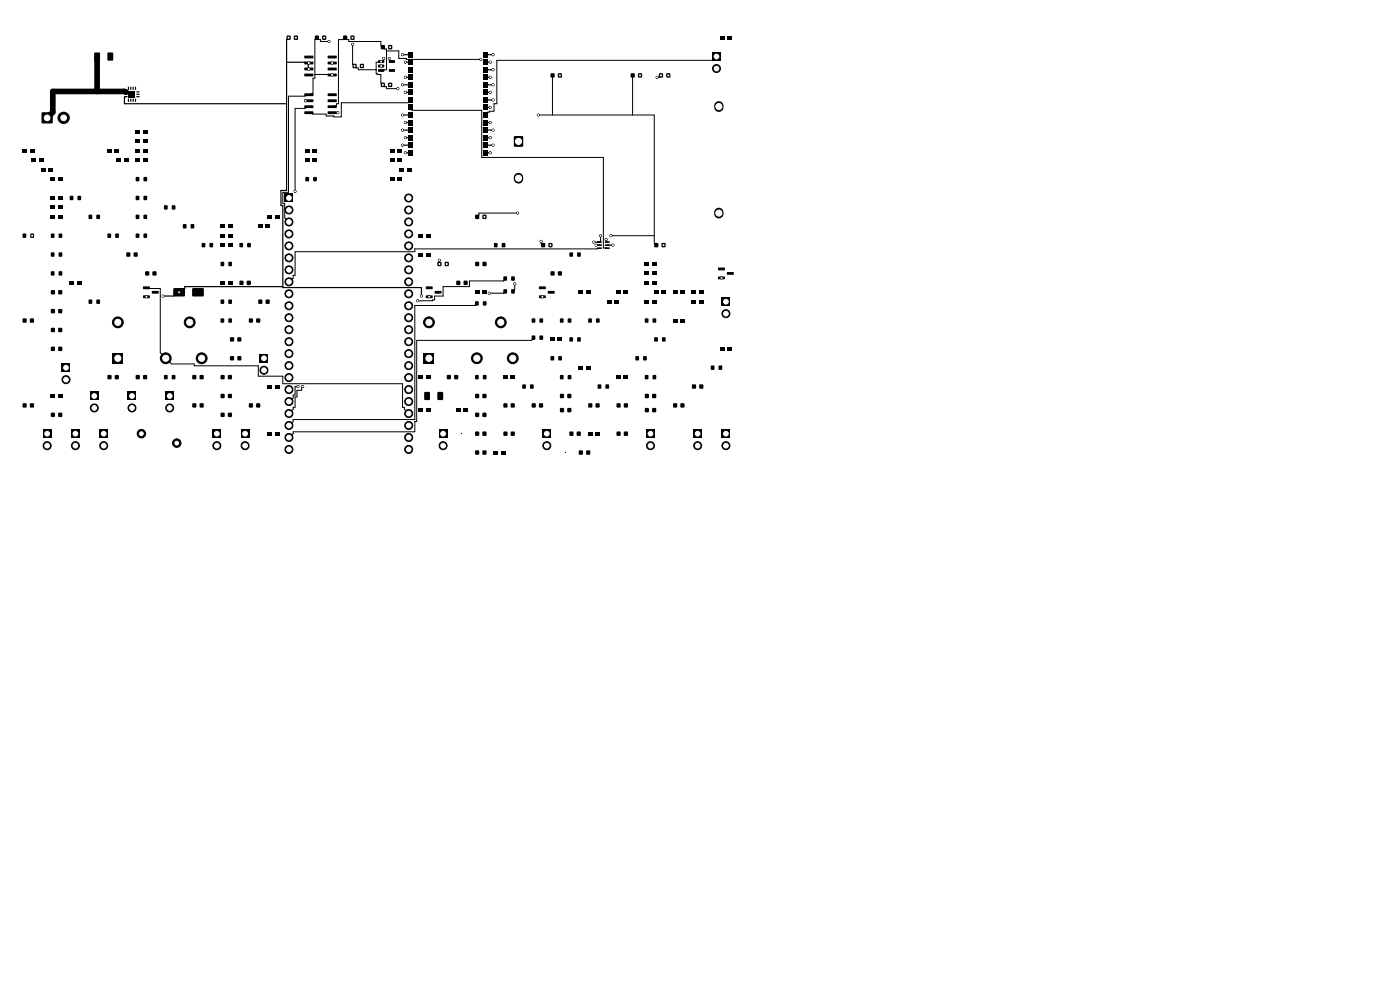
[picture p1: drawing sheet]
<svg xmlns="http://www.w3.org/2000/svg" width="297mm" height="210mm" viewBox="0 0 297 210" stroke-linecap="round" stroke-linejoin="round" font-family="sans-serif">
<g fill="#000">
<path d="M20 11.2l1-.1 .2 .2v1.3l-.1 .3h-.9l-.2-.2zM22.8 11.2l1-.1 .2 .2v1.3l-.1 .3h-.9l-.2-.2zM26.4 19.4h.6l.1 .2h-.7zM26.4 19.9h.6l.1 .2h-.7zM27.1 18.4h.3l-.1 .7-.2-.1zM27.6 18.4h.3l-.1 .7-.2-.1zM28.1 18.4h.3l-.1 .7-.2-.1zM28.6 18.4h.3l-.1 .7-.2-.1zM28.9 19.9h.7v.2h-.6zM28.9 19.4h.7v.2h-.6zM60.8 7.6h.8v.8h-.8zM62.4 7.6h.8v.8h-.8z"/>
<path d="M64.6 19.8h1.8l.1 .5-1.9 .1zM64.6 11.8h1.8l.1 .5-1.9 .1zM64.6 13.1h1.8l.1 .5-1.9 .1zM64.6 14.4l1.8-.1 .1 .5-1.9 .1zM64.6 15.6h1.8l.1 .5-1.9 .1zM66.8 7.6h.8v.8h-.8zM68.4 7.6h.8v.8h-.8zM69.5 19.8h1.9v.5l-1.8 .1zM69.5 15.6h1.9v.5l-1.8 .1zM69.5 14.4l1.9-.1v.5l-1.8 .1zM69.5 13.1h1.9v.5l-1.8 .1zM69.5 11.8h1.9v.5l-1.8 .1z"/>
<path d="M72.8 7.6h.8v.8h-.8zM74.4 7.6h.8v.8h-.8zM74.8 13.6h.8v.8h-.8zM76.4 13.6h.8v.8h-.8zM80.2 12.8h1.2l.1 .5h-1.2zM80.2 13.7h1.2l.1 .5-1.2 .1zM80.2 14.7h1.2l.1 .5h-1.2zM80.8 9.6h.8v.8h-.8zM80.8 17.6h.8v.8h-.8zM82.4 9.6h.8v.8h-.8zM82.4 17.6h.8v.8h-.8zM82.5 14.7h1.2l.1 .5h-1.2z"/>
<path d="M82.5 12.8h1.2l.1 .5h-1.2zM86.6 11h.8v1.2h-.8zM86.6 12.6h.8v1.2h-.8zM86.6 14.2h.8v1.2h-.8zM86.6 15.8h.8v1.2h-.8zM86.6 17.4h.8v1.2h-.8zM102.5 11h1v1.2h-1zM102.5 12.6h1v1.2h-1zM102.5 14.2h1v1.2h-1zM102.5 15.8h1v1.2h-1zM102.5 17.4h1v1.2h-1zM116.8 15.6h.8v.8h-.8z"/>
<path d="M118.4 15.6h.8v.8h-.8zM133.8 15.6h.8v.8h-.8zM135.4 15.6h.8v.8h-.8zM139.8 15.6h.8v.8h-.8zM141.4 15.6h.8v.8h-.8zM151.1 11.2h1.7v1.7h-1.7zM152.8 7.6h.8v.8h-.8zM154.3 7.6h.9v.8h-.9zM4.7 31.6h.9v.8h-.9zM6.3 31.6h1v.8h-1zM6.7 33.6h.9v.8h-.9zM8.3 33.6h.9v.8h-.9z"/>
<path d="M8.7 35.6h.9v.8h-.9zM8.9 23.9h2.2v2.2h-2.2zM10.4 35.6h.8v.8h-.8zM10.8 37.6h.9v.8h-.9zM12.3 37.6h1v.8h-1zM22.8 31.6h.8v.8h-.8zM24.3 31.6h1v.8h-1zM24.8 33.6h.8v.8h-.8zM26.3 33.6h1v.8h-1zM26.4 20.4h.6l.1 .2h-.7zM27.1 20.9l.3 .1-.1 .6h-.2zM27.3 19.3h1.4v1.4h-1.4z"/>
<path d="M27.6 20.9l.3 .1-.1 .6h-.2zM28.1 20.9l.3 .1-.1 .6h-.2zM28.6 20.9l.3 .1-.1 .6h-.2zM28.7 33.6h.9v.8h-.9zM28.7 27.6h.9v.8h-.9zM28.7 31.6h.9v.8h-.9zM28.7 29.6h.9v.8h-.9zM28.8 37.6h.7v.8h-.7zM28.9 20.4h.7v.2h-.6zM30.4 33.6h.8v.8h-.8zM30.4 27.6h.8v.8h-.8zM30.4 31.6h.8v.8h-.8z"/>
<path d="M30.4 29.6h.8v.8h-.8zM30.5 37.6h.7v.8h-.7zM64.6 21.1h1.8l.1 .5-1.9 .1zM64.6 22.4l1.8-.1 .1 .5-1.9 .1zM64.6 23.6h1.8l.1 .5-1.9 .1zM64.8 33.6h.8v.8h-.8zM64.8 31.6h.8v.8h-.8zM64.8 37.6h.7v.8h-.7zM66.3 33.6h1v.8h-1zM66.3 31.6h1v.8h-1zM66.5 37.6h.7v.8h-.7zM69.5 23.6h1.9v.5l-1.8 .1z"/>
<path d="M69.5 22.4l1.9-.1v.5l-1.8 .1zM69.5 21.1h1.9v.5l-1.8 .1zM82.7 37.6h.9v.8h-.9zM82.7 33.6h.9v.8h-.9zM82.7 31.6h.9v.8h-.9zM84.3 37.6h.9v.8h-.9zM84.3 33.6h.9v.8h-.9zM84.3 31.6h.9v.8h-.9zM84.7 35.6h.9v.8h-.9zM86.3 35.6h1v.8h-1zM86.6 19h.8v1.2h-.8zM86.6 20.6h.8v1.2h-.8z"/>
<path d="M86.6 22.2h.8v1.2h-.8zM86.6 23.8h.8v1.2h-.8zM86.6 25.4h.8v1.2h-.8zM86.6 27h.8v1.2h-.8zM86.6 28.6h.8v1.2h-.8zM86.6 30.2h.8v1.2h-.8zM86.6 31.8h.8v1.2h-.8zM102.5 19h1v1.2h-1zM102.5 20.6h1v1.2h-1zM102.5 22.2h1v1.2h-1zM102.5 23.8h1v1.2h-1zM102.5 25.4h1v1.2h-1z"/>
<path d="M102.5 27h1v1.2h-1zM102.5 28.6h1v1.2h-1zM102.5 30.2h1v1.2h-1zM102.5 31.8h1v1.2h-1zM109.1 28.9h1.8v2.2h-1.8zM4.8 49.6h.7v.8h-.7zM6.5 49.6h.7v.8h-.7zM10.8 45.6h.9v.8h-.9zM10.8 41.6h.9v.8h-.9zM10.8 43.6h.9v.8h-.9zM10.8 57.6h.7v.8h-.7zM10.8 49.6h.7v.8h-.7z"/>
<path d="M10.8 53.6h.7v.8h-.7zM12.3 45.6h1v.8h-1zM12.3 41.6h1v.8h-1zM12.3 43.6h1v.8h-1zM12.5 57.6h.7v.8h-.7zM12.5 49.6h.7v.8h-.7zM12.5 53.6h.7v.8h-.7zM14.8 41.6h.7v.8h-.7zM16.5 41.6h.7v.8h-.7zM18.8 45.6h.7v.8h-.7zM20.5 45.6h.7v.8h-.7zM22.8 49.6h.7v.8h-.7z"/>
<path d="M24.5 49.6h.7v.8h-.7zM26.8 53.6h.8v.8h-.8zM28.4 53.6h.8v.8h-.8zM28.8 45.6h.7v.8h-.7zM28.8 41.6h.7v.8h-.7zM28.8 49.6h.7v.8h-.7zM30.5 45.6h.7v.8h-.7zM30.5 41.6h.7v.8h-.7zM30.5 49.6h.7v.8h-.7zM30.8 57.6h.8v.8h-.8zM32.4 57.6h.8v.8h-.8zM34.8 43.6h.7v.8h-.7z"/>
<path d="M36.5 43.6h.7v.8h-.7zM38.8 47.6h.7v.8h-.7zM40.5 47.6h.7v.8h-.7zM42.8 51.6h.7v.8h-.7zM44.5 51.6h.7v.8h-.7zM46.7 51.6h.9v.8h-.9zM46.7 49.6h.9v.8h-.9zM46.7 47.6h.9v.8h-.9zM46.8 55.6h.7v.8h-.7zM48.4 51.6h.8v.8h-.8zM48.4 49.6h.8v.8h-.8zM48.4 47.6h.8v.8h-.8z"/>
<path d="M48.5 55.6h.7v.8h-.7zM50.8 51.6h.7v.8h-.7zM50.8 59.6h.8v.8h-.8zM52.4 59.6h.8v.8h-.8zM52.5 51.6h.7v.8h-.7zM54.7 47.6h1v.8h-1zM56.3 47.6h.9v.8h-.9zM56.7 45.6h.9v.8h-.9zM58.4 45.6h.8v.8h-.8zM60.4 41.2h1.7v1.7h-1.7zM88.7 53.6h1v.8h-1zM88.7 49.6h1v.8h-1z"/>
<path d="M90.4 53.6h.8v.8h-.8zM90.4 49.6h.8v.8h-.8zM92.8 55.6h.8v.8h-.8zM94.4 55.6h.8v.8h-.8zM96.8 59.6h.8v.8h-.8zM98.4 59.6h.8v.8h-.8zM100.8 55.6h.8v.8h-.8zM100.8 45.6h.8v.8h-.8zM102.4 55.6h.8v.8h-.8zM102.4 45.6h.8v.8h-.8zM104.8 51.6h.7v.8h-.7zM106.5 51.6h.7v.8h-.7z"/>
<path d="M106.8 58.7h.7v.8h-.7zM108.5 58.7h.7v.8h-.7zM114.8 51.6h.8v.8h-.8zM116.4 51.6h.8v.8h-.8zM116.8 57.6h.8v.8h-.8zM118.4 57.6h.8v.8h-.8zM120.8 53.6h.7v.8h-.7zM122.5 53.6h.7v.8h-.7zM126.7 51.2h.9l.1 .3h-1zM126.7 51.9l.9-.1 .1 .3-1 .1zM126.7 52.5h.9l.1 .3h-1zM128.4 52.5h.9v.3h-.9z"/>
<path d="M128.4 51.9l.9-.1v.3l-.9 .1zM128.4 51.2h.9v.3h-.9zM136.7 57.6h.9v.8h-.9zM136.7 55.6h.9v.8h-.9zM138.3 57.6h1v.8h-1zM138.3 55.6h1v.8h-1zM138.8 51.6h.8v.8h-.8zM140.4 51.6h.8v.8h-.8zM152.4 56.8h1.3l.1 .5h-1.4zM152.4 58.7h1.3l.1 .5h-1.4zM154.2 57.7h1.4l.1 .5-1.4 .1zM4.8 67.6h.8v.8h-.8z"/>
<path d="M6.4 67.6h.8v.8h-.8zM10.8 73.6h.8v.8h-.8zM10.8 61.6h.8v.8h-.8zM10.8 69.6h.8v.8h-.8zM10.8 65.6h.8v.8h-.8zM12.4 73.6h.8v.8h-.8zM12.4 61.6h.8v.8h-.8zM12.4 69.6h.8v.8h-.8zM12.4 65.6h.8v.8h-.8zM13.2 77.2h1.6v1.7h-1.6zM14.7 59.6h1v.8h-1zM16.3 59.6h.9v.8h-.9z"/>
<path d="M18.8 63.6h.7v.8h-.7zM20.5 63.6h.7v.8h-.7zM22.8 79.6h.8v.8h-.8zM24.4 79.6h.8v.8h-.8zM23.8 74.9h2.3v2.3h-2.3zM28.8 79.6h.8v.8h-.8zM30.4 79.6h.8v.8h-.8zM30.4 60.8h1.3l.1 .5h-1.4zM30.4 62.7h1.3l.1 .5h-1.4zM32.2 61.7h1.4l.1 .5-1.4 .1zM34.8 79.6h.7v.8h-.7zM36.5 79.6h.7v.8h-.7z"/>
<path d="M36.8 61.2h2.4v1.6h-2.4zM40.8 61.2h2.4v1.6h-2.4zM40.8 79.6h.8v.8h-.8zM42.4 79.6h.8v.8h-.8zM46.7 59.6h.9v.8h-.9zM46.8 63.6h.7v.8h-.7zM46.8 67.6h.7v.8h-.7zM46.8 79.6h.8v.8h-.8zM48.4 79.6h.8v.8h-.8zM48.4 59.6h.8v.8h-.8zM48.5 63.6h.7v.8h-.7zM48.5 67.6h.7v.8h-.7z"/>
<path d="M48.8 75.6h.8v.8h-.8zM48.8 71.6h.8v.8h-.8zM50.4 75.6h.8v.8h-.8zM50.4 71.6h.8v.8h-.8zM52.8 67.6h.8v.8h-.8zM54.4 67.6h.8v.8h-.8zM54.8 63.6h.8v.8h-.8zM55.1 75.2h1.8v1.7h-1.8zM56.4 63.6h.8v.8h-.8zM90.4 60.8h1.3l.1 .5h-1.4zM90.4 62.7h1.3l.1 .5h-1.4zM89.8 74.9h2.3v2.3h-2.3z"/>
<path d="M92.2 61.7h1.4l.1 .5-1.4 .1zM94.8 79.6h.8v.8h-.8zM96.4 79.6h.8v.8h-.8zM100.8 61.6h.8v.8h-.8zM100.8 79.6h.7v.8h-.7zM100.8 63.9h.7v.9h-.7zM102.4 61.6h.8v.8h-.8zM102.5 79.6h.7v.8h-.7zM102.5 63.9h.7v.9h-.7zM106.8 61.4h.7v.8h-.7zM108.5 61.4h.7v.8h-.7zM112.8 71.2h.7v.8h-.7z"/>
<path d="M112.8 67.6h.7v.8h-.7zM114.4 60.8h1.3l.1 .5h-1.4zM114.4 62.7h1.3l.1 .5h-1.4zM114.5 71.2h.7v.8h-.7zM114.5 67.6h.7v.8h-.7zM116.2 61.7h1.4l.1 .5-1.4 .1zM116.7 71.6h1v.8h-1zM116.8 75.6h.7v.8h-.7zM118.3 71.6h1v.8h-1zM118.5 75.6h.7v.8h-.7zM118.8 67.6h.7v.8h-.7zM118.8 79.6h.7v.8h-.7z"/>
<path d="M120.5 67.6h.7v.8h-.7zM120.5 79.6h.7v.8h-.7zM120.8 71.6h.7v.8h-.7zM122.5 71.6h.7v.8h-.7zM122.8 61.6h.8v.8h-.8zM122.8 77.6h.8v.8h-.8zM124.3 61.6h.9v.8h-.9zM124.3 77.6h.9v.8h-.9zM124.8 67.6h.7v.8h-.7zM126.5 67.6h.7v.8h-.7zM128.7 63.6h1v.8h-1zM130.3 63.6h.9v.8h-.9z"/>
<path d="M130.8 61.6h.8v.8h-.8zM132.4 61.6h.8v.8h-.8zM134.8 75.6h.7v.8h-.7zM136.5 75.6h.7v.8h-.7zM136.7 59.6h.9v.8h-.9zM136.7 63.6h.9v.8h-.9zM136.8 67.6h.7v.8h-.7zM136.8 79.6h.7v.8h-.7zM138.3 59.6h1v.8h-1zM138.3 63.6h1v.8h-1zM138.5 67.6h.7v.8h-.7zM138.5 79.6h.7v.8h-.7z"/>
<path d="M138.7 61.6h1v.8h-1zM138.8 71.6h.7v.8h-.7zM140.3 61.6h.9v.8h-.9zM140.5 71.6h.7v.8h-.7zM142.8 61.6h.8v.8h-.8zM142.8 67.6h.8v.8h-.8zM144.3 61.6h.9v.8h-.9zM144.3 67.6h.9v.8h-.9zM146.7 63.6h.9v.8h-.9zM146.7 61.6h.9v.8h-.9zM148.3 63.6h1v.8h-1zM148.3 61.6h1v.8h-1z"/>
<path d="M150.8 77.6h.7v.8h-.7zM152.5 77.6h.7v.8h-.7zM152.8 73.6h.8v.8h-.8zM153.2 63.2h1.6v1.7h-1.6zM154.3 73.6h.9v.8h-.9zM4.8 85.6h.8v.8h-.8zM6.4 85.6h.8v.8h-.8zM9.2 91.2h1.6v1.7h-1.6zM10.8 83.6h.9v.8h-.9zM10.8 87.6h.8v.8h-.8zM12.4 87.6h.8v.8h-.8zM12.3 83.6h1v.8h-1z"/>
<path d="M15.1 91.2h1.8v1.7h-1.8zM19.1 83.2h1.7v1.7h-1.7zM21.1 91.2h1.8v1.7h-1.8zM27.2 83.2h1.6v1.7h-1.6zM35.2 83.2h1.6v1.7h-1.6zM40.8 85.6h.8v.8h-.8zM42.4 85.6h.8v.8h-.8zM45.1 91.2h1.8v1.7h-1.8zM46.8 87.6h.8v.8h-.8zM46.8 83.6h.8v.8h-.8zM48.4 87.6h.8v.8h-.8zM48.4 83.6h.8v.8h-.8z"/>
<path d="M51.1 91.2h1.7v1.7h-1.7zM52.8 85.6h.8v.8h-.8zM54.4 85.6h.8v.8h-.8zM56.7 91.6h.9v.8h-.9zM56.7 81.6h.9v.8h-.9zM58.4 91.6h.8v.8h-.8zM58.4 81.6h.8v.8h-.8zM88.7 79.6h1v.8h-1zM88.7 86.6h1v.8h-1zM90 83.2l1-.1 .2 .2v1.3l-.1 .3h-.9l-.2-.2zM90.4 79.6h.8v.8h-.8zM90.4 86.6h.8v.8h-.8z"/>
<path d="M92.8 83.2l1-.1 .2 .2v1.3l-.1 .3h-.9l-.2-.2zM93.1 91.2h1.7v1.7h-1.7zM96.7 86.6h1v.8h-1zM97.9 92l.2 .1zM98.3 86.6h1v.8h-1zM100.8 91.6h.8v.8h-.8zM100.8 95.6h.8v.8h-.8zM100.8 87.6h.8v.8h-.8zM100.8 83.6h.8v.8h-.8zM102.4 91.6h.8v.8h-.8zM102.4 95.6h.8v.8h-.8zM102.4 87.6h.8v.8h-.8z"/>
<path d="M102.4 83.6h.8v.8h-.8zM104.7 95.6h.9v.8h-.9zM106.3 95.6h.9v.8h-.9zM106.7 79.6h1v.8h-1zM106.8 85.6h.8v.8h-.8zM106.8 91.6h.8v.8h-.8zM108.4 85.6h.8v.8h-.8zM108.4 91.6h.8v.8h-.8zM108.3 79.6h1v.8h-1zM110.8 81.6h.7v.8h-.7zM112.5 81.6h.7v.8h-.7zM112.8 85.6h.8v.8h-.8z"/>
<path d="M114.4 85.6h.8v.8h-.8zM115.1 91.2h1.7v1.7h-1.7zM118.8 83.6h.8v.8h-.8zM118.8 86.6h.8v.8h-.8zM119.9 96l.2 .1zM120.4 83.6h.8v.8h-.8zM120.4 86.6h.8v.8h-.8zM120.8 91.6h.8v.8h-.8zM122.4 91.6h.8v.8h-.8zM122.8 95.6h.8v.8h-.8zM124.4 95.6h.8v.8h-.8zM124.7 91.6h.9v.8h-.9z"/>
<path d="M124.8 85.6h.8v.8h-.8zM126.4 85.6h.8v.8h-.8zM126.3 91.6h.9v.8h-.9zM126.8 81.6h.7v.8h-.7zM128.5 81.6h.7v.8h-.7zM130.8 79.6h.8v.8h-.8zM130.8 91.6h.8v.8h-.8zM130.8 85.6h.8v.8h-.8zM132.4 91.6h.8v.8h-.8zM132.4 85.6h.8v.8h-.8zM132.4 79.6h.8v.8h-.8zM136.8 83.6h.8v.8h-.8z"/>
<path d="M136.8 86.6h.8v.8h-.8zM137.1 91.2h1.8v1.7h-1.8zM138.4 83.6h.8v.8h-.8zM138.4 86.6h.8v.8h-.8zM142.8 85.6h.8v.8h-.8zM144.4 85.6h.8v.8h-.8zM146.8 81.6h.8v.8h-.8zM147.1 91.2h1.8v1.7h-1.8zM148.4 81.6h.8v.8h-.8zM153.2 91.2h1.6v1.7h-1.6z"/>
</g>
<g fill="#000" stroke="#000" stroke-width=".21">
<circle cx="61.2" cy="8" r=".23"/>
<circle cx="62.8" cy="8" r=".22"/>
<circle cx="65.5" cy="13.4" r=".22"/>
<circle cx="65.5" cy="14.6" r=".22"/>
<circle cx="68.8" cy="8" r=".23"/>
<circle cx="69.8" cy="8.8" r=".22"/>
<circle cx="70.5" cy="15.9" r=".22"/>
<circle cx="70.5" cy="13.4" r=".22"/>
<circle cx="74.8" cy="8" r=".23"/>
<circle cx="74.8" cy="9.4" r=".23"/>
<circle cx="75.2" cy="14" r=".22"/>
<circle cx="76.8" cy="14" r=".23"/>
<circle cx="80.9" cy="13.1" r=".23"/>
<circle cx="80.9" cy="14" r=".23"/>
<circle cx="81.2" cy="18" r=".22"/>
<circle cx="81.4" cy="12.4" r=".22"/>
<circle cx="82.6" cy="12.4" r=".23"/>
<circle cx="82.8" cy="18" r=".23"/>
<circle cx="82.8" cy="10" r=".23"/>
<circle cx="84.4" cy="18.8" r=".22"/>
<circle cx="85.4" cy="18" r=".22"/>
<circle cx="85.4" cy="11.6" r=".22"/>
<circle cx="86" cy="19.6" r=".22"/>
<circle cx="86" cy="13.2" r=".22"/>
<circle cx="86" cy="16.4" r=".22"/>
<circle cx="102" cy="12.6" r=".23"/>
<circle cx="104" cy="19.6" r=".22"/>
<circle cx="104" cy="13.2" r=".22"/>
<circle cx="104" cy="16.4" r=".23"/>
<circle cx="104.6" cy="14.8" r=".23"/>
<circle cx="104.6" cy="18" r=".23"/>
<circle cx="104.6" cy="11.6" r=".23"/>
<circle cx="118.8" cy="16" r=".23"/>
<circle cx="135.8" cy="16" r=".23"/>
<circle cx="139.4" cy="16.4" r=".23"/>
<circle cx="140.2" cy="16" r=".23"/>
<circle cx="141.8" cy="16" r=".23"/>
<circle cx="152" cy="14.5" r=".85"/>
<circle cx="13.5" cy="25" r="1.2"/>
<circle cx="64.8" cy="21.4" r=".22"/>
<circle cx="71.7" cy="23.9" r=".23"/>
<circle cx="85.4" cy="27.6" r=".22"/>
<circle cx="85.4" cy="24.4" r=".22"/>
<circle cx="85.4" cy="30.8" r=".22"/>
<circle cx="86" cy="29.2" r=".22"/>
<circle cx="86" cy="26" r=".22"/>
<circle cx="86" cy="32.4" r=".22"/>
<circle cx="104" cy="29.2" r=".22"/>
<circle cx="104" cy="26" r=".23"/>
<circle cx="104" cy="22.8" r=".23"/>
<circle cx="104" cy="32.4" r=".23"/>
<circle cx="104.6" cy="27.6" r=".22"/>
<circle cx="104.6" cy="21.2" r=".22"/>
<circle cx="104.6" cy="30.8" r=".23"/>
<circle cx="114.2" cy="24.4" r=".23"/>
<circle cx="6.8" cy="50" r=".22"/>
<circle cx="61.3" cy="47.1" r=".85"/>
<circle cx="61.3" cy="44.5" r=".85"/>
<circle cx="61.3" cy="49.6" r=".85"/>
<circle cx="61.3" cy="52.2" r=".85"/>
<circle cx="61.3" cy="57.2" r=".85"/>
<circle cx="61.3" cy="59.8" r=".85"/>
<circle cx="61.3" cy="54.7" r=".85"/>
<circle cx="62.6" cy="40.6" r=".22"/>
<circle cx="86.7" cy="59.8" r=".85"/>
<circle cx="86.7" cy="49.6" r=".85"/>
<circle cx="86.7" cy="57.2" r=".85"/>
<circle cx="86.7" cy="52.2" r=".85"/>
<circle cx="86.7" cy="44.5" r=".85"/>
<circle cx="86.7" cy="47.1" r=".85"/>
<circle cx="86.7" cy="54.7" r=".85"/>
<circle cx="86.7" cy="42" r=".85"/>
<circle cx="93.2" cy="55.2" r=".23"/>
<circle cx="93.2" cy="56" r=".22"/>
<circle cx="94.8" cy="56" r=".22"/>
<circle cx="102.8" cy="46" r=".22"/>
<circle cx="109.8" cy="45.2" r=".22"/>
<circle cx="114.8" cy="51.2" r=".22"/>
<circle cx="116.8" cy="52" r=".22"/>
<circle cx="126" cy="51.4" r=".22"/>
<circle cx="126.5" cy="52" r=".22"/>
<circle cx="127.4" cy="50" r=".22"/>
<circle cx="128.6" cy="50.8" r=".23"/>
<circle cx="129.6" cy="50" r=".22"/>
<circle cx="130" cy="52" r=".22"/>
<circle cx="140.8" cy="52" r=".22"/>
<circle cx="153.1" cy="59" r=".22"/>
<circle cx="25" cy="68.4" r="1.15"/>
<circle cx="31.1" cy="63" r=".22"/>
<circle cx="34.6" cy="62.8" r=".22"/>
<circle cx="35.2" cy="76" r="1.15"/>
<circle cx="38" cy="62" r=".22"/>
<circle cx="40.2" cy="68.4" r="1.15"/>
<circle cx="42.8" cy="76" r="1.15"/>
<circle cx="56" cy="78.5" r=".85"/>
<circle cx="61.3" cy="69.9" r=".85"/>
<circle cx="61.3" cy="62.3" r=".85"/>
<circle cx="61.3" cy="77.6" r=".85"/>
<circle cx="61.3" cy="75" r=".85"/>
<circle cx="61.3" cy="64.9" r=".85"/>
<circle cx="61.3" cy="67.4" r=".85"/>
<circle cx="61.3" cy="72.5" r=".85"/>
<circle cx="86.7" cy="77.6" r=".85"/>
<circle cx="86.7" cy="62.3" r=".85"/>
<circle cx="86.7" cy="67.4" r=".85"/>
<circle cx="86.7" cy="75" r=".85"/>
<circle cx="86.7" cy="69.9" r=".85"/>
<circle cx="86.7" cy="72.5" r=".85"/>
<circle cx="86.7" cy="64.9" r=".85"/>
<circle cx="88.6" cy="63.8" r=".23"/>
<circle cx="89.4" cy="62.8" r=".22"/>
<circle cx="91" cy="68.4" r="1.15"/>
<circle cx="91.1" cy="63" r=".22"/>
<circle cx="101.2" cy="76" r="1.15"/>
<circle cx="103.8" cy="62.2" r=".22"/>
<circle cx="106.2" cy="68.4" r="1.15"/>
<circle cx="108.8" cy="76" r="1.15"/>
<circle cx="109.2" cy="60.2" r=".23"/>
<circle cx="115.1" cy="63" r=".22"/>
<circle cx="154" cy="66.5" r=".85"/>
<circle cx="10" cy="94.5" r=".85"/>
<circle cx="14" cy="80.5" r=".85"/>
<circle cx="16" cy="94.5" r=".85"/>
<circle cx="20" cy="86.5" r=".85"/>
<circle cx="22" cy="94.5" r=".85"/>
<circle cx="28" cy="86.5" r=".85"/>
<circle cx="30" cy="92" r=".9"/>
<circle cx="36" cy="86.5" r=".85"/>
<circle cx="37.5" cy="94" r=".9"/>
<circle cx="46" cy="94.5" r=".85"/>
<circle cx="52" cy="94.5" r=".85"/>
<circle cx="61.3" cy="92.8" r=".85"/>
<circle cx="61.3" cy="90.3" r=".85"/>
<circle cx="61.3" cy="82.6" r=".85"/>
<circle cx="61.3" cy="95.3" r=".85"/>
<circle cx="61.3" cy="80.1" r=".85"/>
<circle cx="61.3" cy="87.7" r=".85"/>
<circle cx="61.3" cy="85.2" r=".85"/>
<circle cx="63.2" cy="82" r=".22"/>
<circle cx="64.2" cy="82" r=".22"/>
<circle cx="86.7" cy="87.7" r=".85"/>
<circle cx="86.7" cy="95.3" r=".85"/>
<circle cx="86.7" cy="92.8" r=".85"/>
<circle cx="86.7" cy="80.1" r=".85"/>
<circle cx="86.7" cy="82.6" r=".85"/>
<circle cx="86.7" cy="85.2" r=".85"/>
<circle cx="86.7" cy="90.3" r=".85"/>
<circle cx="94" cy="94.5" r=".85"/>
<circle cx="116" cy="94.5" r=".85"/>
<circle cx="138" cy="94.5" r=".85"/>
<circle cx="148" cy="94.5" r=".85"/>
<circle cx="154" cy="94.5" r=".85"/>
</g>
<path d="M110 37.7v.3M152.5 22.5v.3M152.5 45.1v.3" fill="none" stroke="#000" stroke-width="2"/>
<g fill="none" stroke="#000" stroke-width=".21">
<path d="M66.8 15.8l3.7 .1M69.8 8.8h-1.8v-.4h-.4l-.4-.4-.4 .4v8.2h-.4v3.2l-1.8 .6h-3.4v20.4h-1.2v2.4h.4v3l.9 .9M74.8 9.4v4.2l.8 .8h.4v.4h3.8M80.9 15l1.1-.2v-4.4h-.4l-.8-.8v-.8h-6.8v-.4h-.4l-.4-.4-.4 .4h-1v13.6h-.4v.4l-.9 .2M81.4 12.4v.4l-.5 .3-1.1 .1v2.4h.2v.2h.8v1.8l.8 .8h.4v.4h2.4M82 10.8h2.6v1.6h1.6v.2h15.8M82.6 12.4v.4l.5 .3M117.2 16v8.4M134.2 16v8.4M140.2 16l-.4 .4h-.4M152 12l-.8 .8h-45.8v9.2h-.6v1.6h-1v.2h-.4l-.4 .6M65.5 22.6l-.9 .4h-2v17.6"/>
<path d="M87 21.2l-.4 .6h-14.2v3l-3.2-.2v-.4h-2.8l-.9-.3M87 22.8l.4 .6h14.8v10h25.8v19.2l.8 .1M114.2 24.4h24.6v27.2l.4 .4M93.2 55.2v.8M107.2 59.1l-.4 .5h-7.2v1.2h-5.6v2h-1.8v.8h-.4v.2h-3.2M109.8 45.2h-8.2v.4l-.4 .4M114.8 51.2v.4l.4 .4M127.2 52.7l-.6 .1h-38.6v.6h-25.4v5h-.4v.6l-.9 .8M127.4 50v1.2l-.2 .2M128.6 50.8v.4l.2 .2M129.6 50h9.2M31.1 61.1l.7 .1h2.2v13.6l2.4 2.4h4.8v.4h13.6v2.2h5.2v1.6h25.4v5h.4v.4l.9 .9"/>
<path d="M101.2 64.4l-.4 .4h-12.8v24.2h-25.8v.4l-.9 .9M107.2 61.8l-.4 .4h-3M109.2 60.2v1.2l-.4 .4M113.2 71.6l-.4 .6h-24.4v17.2h-.4v2.2h-25.8v.4l-.9 .8M63.2 82h-.6v1.8h-.4v.6l-.9 .8M64.2 82h-.2v.8h-1v1.4h-.4v2.2h-.4v.4l-.9 .9"/>
</g>
<g fill="none" stroke="#000" stroke-width=".25">
<path d="M60.8 13.2h3.8l.9 .2-.1 .2 .1 1M61.2 8l-.4 .4v32h-1.2v3.2h.4v17.4h29.4v1.8M85.4 11.6h1.6M85.4 18h1.6M86 16.4h1M86 19.6h1M86 13.2h1M103 16.4h1M103 11.6h1.6M103 14.8h1.6M103 19.6h1M103 18h1.6"/>
<path d="M103 13.2h1M26.7 20.5l-.3 .1v1.4h34.4M64.8 21.4h.7M70.5 23.9h1.2M85.4 27.6h1.6M85.4 30.8h1.6M85.4 24.4h1.6M86 26h1M86 29.2h1M86 32.4h1M103 27.6h1.6M103 26h1"/>
<path d="M103 30.8h1.6M103 29.2h1M103 32.4h1M103 22.8h1M103 21.2h1.6M126 51.4h1.2M126.5 52h.7M128.8 52h1.2M60 60.8h-20.8v.4l-2.4 1.6h-2.2"/>
</g>
<path d="M20.6 12v7.4M26.7 19.5l-15.5-.1v4.4l-1.2 1.2" fill="none" stroke="#000" stroke-width="1.2"/>
<g fill="#fff" stroke="#fff" stroke-width=".21">
<circle cx="82.6" cy="12.4" r=".1"/>
<circle cx="93.2" cy="55.2" r=".1"/>
<circle cx="129.6" cy="50" r=".1"/>
<circle cx="69.8" cy="8.8" r=".1"/>
<circle cx="126" cy="51.4" r=".1"/>
<circle cx="75.2" cy="14" r=".1"/>
<circle cx="74.8" cy="9.4" r=".1"/>
<circle cx="80.9" cy="13" r=".1"/>
<circle cx="84.4" cy="18.8" r=".1"/>
<circle cx="81.4" cy="12.4" r=".1"/>
<circle cx="93.2" cy="56" r=".1"/>
<circle cx="114.2" cy="24.4" r=".1"/>
<circle cx="81.2" cy="18" r=".1"/>
<circle cx="127.4" cy="50" r=".1"/>
<circle cx="70.5" cy="15.9" r=".1"/>
<circle cx="70.5" cy="13.4" r=".1"/>
<circle cx="104.6" cy="11.6" r=".1"/>
<circle cx="85.4" cy="27.6" r=".1"/>
<circle cx="86" cy="19.6" r=".1"/>
<circle cx="31.1" cy="62.9" r=".1"/>
<circle cx="104" cy="26" r=".1"/>
<circle cx="6.8" cy="50" r=".1"/>
<circle cx="104.6" cy="21.2" r=".1"/>
<circle cx="62.8" cy="8" r=".1"/>
<circle cx="85.4" cy="18" r=".1"/>
<circle cx="85.4" cy="30.8" r=".1"/>
<circle cx="115.1" cy="63" r=".1"/>
<circle cx="64.8" cy="21.4" r=".1"/>
<circle cx="104.6" cy="30.8" r=".1"/>
<circle cx="82.8" cy="10" r=".1"/>
<circle cx="104.6" cy="14.8" r=".1"/>
<circle cx="85.4" cy="11.6" r=".1"/>
<circle cx="118.8" cy="16" r=".1"/>
<circle cx="86" cy="26" r=".1"/>
<circle cx="80.9" cy="14" r=".1"/>
<circle cx="94.8" cy="56" r=".1"/>
<circle cx="104" cy="32.4" r=".1"/>
<circle cx="130" cy="52" r=".1"/>
<circle cx="104" cy="16.4" r=".1"/>
<circle cx="104.6" cy="27.6" r=".1"/>
<circle cx="116.8" cy="52" r=".1"/>
<circle cx="104" cy="13.2" r=".1"/>
<circle cx="71.7" cy="23.9" r=".1"/>
<circle cx="74.8" cy="8" r=".1"/>
<circle cx="126.5" cy="52" r=".1"/>
<circle cx="86" cy="29.2" r=".1"/>
<circle cx="104.6" cy="18" r=".1"/>
<circle cx="104" cy="29.2" r=".1"/>
<circle cx="104" cy="19.6" r=".1"/>
<circle cx="86" cy="32.4" r=".1"/>
<circle cx="141.8" cy="16" r=".1"/>
<circle cx="135.8" cy="16" r=".1"/>
<circle cx="153.1" cy="58.9" r=".1"/>
<circle cx="91.1" cy="62.9" r=".1"/>
<circle cx="82.8" cy="18" r=".1"/>
<circle cx="85.4" cy="24.4" r=".1"/>
<circle cx="86" cy="16.4" r=".1"/>
<circle cx="104" cy="22.8" r=".1"/>
<circle cx="76.8" cy="14" r=".1"/>
<circle cx="68.8" cy="8" r=".1"/>
<circle cx="140.8" cy="52" r=".1"/>
<circle cx="102.8" cy="46" r=".1"/>
<circle cx="62.6" cy="40.6" r=".1"/>
<circle cx="86" cy="13.2" r=".1"/>
<circle cx="139.4" cy="16.4" r=".1"/>
<circle cx="140.2" cy="16" r=".1"/>
<circle cx="114.8" cy="51.2" r=".1"/>
<circle cx="128.6" cy="50.8" r=".1"/>
<circle cx="109.8" cy="45.2" r=".1"/>
<circle cx="102" cy="12.6" r=".1"/>
<circle cx="65.5" cy="13.4" r=".1"/>
<circle cx="38" cy="62" r=".1"/>
<circle cx="89.4" cy="62.8" r=".1"/>
<circle cx="61.2" cy="8" r=".1"/>
<circle cx="34.6" cy="62.8" r=".1"/>
<circle cx="65.5" cy="14.6" r=".1"/>
<circle cx="63.2" cy="82" r=".1"/>
<circle cx="103.8" cy="62.2" r=".1"/>
<circle cx="109.2" cy="60.2" r=".1"/>
<circle cx="88.6" cy="63.8" r=".1"/>
<circle cx="64.2" cy="82" r=".1"/>
<circle cx="154" cy="92" r=".5"/>
<circle cx="154" cy="94.5" r=".5"/>
<circle cx="36" cy="84" r=".5"/>
<circle cx="36" cy="86.5" r=".5"/>
<circle cx="148" cy="92" r=".5"/>
<circle cx="148" cy="94.5" r=".5"/>
<circle cx="28" cy="84" r=".5"/>
<circle cx="28" cy="86.5" r=".5"/>
<circle cx="22" cy="92" r=".5"/>
<circle cx="22" cy="94.5" r=".5"/>
<circle cx="154" cy="64" r=".5"/>
<circle cx="154" cy="66.5" r=".5"/>
<circle cx="14" cy="78" r=".5"/>
<circle cx="14" cy="80.5" r=".5"/>
<circle cx="20" cy="84" r=".5"/>
<circle cx="20" cy="86.5" r=".5"/>
<circle cx="16" cy="92" r=".5"/>
<circle cx="16" cy="94.5" r=".5"/>
<circle cx="52" cy="92" r=".5"/>
<circle cx="52" cy="94.5" r=".5"/>
<circle cx="86.7" cy="44.5" r=".5"/>
<circle cx="86.7" cy="90.3" r=".5"/>
<circle cx="86.7" cy="92.8" r=".5"/>
<circle cx="86.7" cy="95.3" r=".5"/>
<circle cx="61.3" cy="42" r=".5"/>
<circle cx="61.3" cy="44.5" r=".5"/>
<circle cx="61.3" cy="47.1" r=".5"/>
<circle cx="61.3" cy="49.6" r=".5"/>
<circle cx="61.3" cy="52.2" r=".5"/>
<circle cx="61.3" cy="54.7" r=".5"/>
<circle cx="61.3" cy="57.2" r=".5"/>
<circle cx="61.3" cy="59.8" r=".5"/>
<circle cx="61.3" cy="62.3" r=".5"/>
<circle cx="61.3" cy="64.9" r=".5"/>
<circle cx="61.3" cy="67.4" r=".5"/>
<circle cx="61.3" cy="69.9" r=".5"/>
<circle cx="61.3" cy="72.5" r=".5"/>
<circle cx="61.3" cy="75" r=".5"/>
<circle cx="86.7" cy="49.6" r=".5"/>
<circle cx="86.7" cy="47.1" r=".5"/>
<circle cx="86.7" cy="52.2" r=".5"/>
<circle cx="86.7" cy="54.7" r=".5"/>
<circle cx="86.7" cy="57.2" r=".5"/>
<circle cx="86.7" cy="59.8" r=".5"/>
<circle cx="86.7" cy="62.3" r=".5"/>
<circle cx="86.7" cy="64.9" r=".5"/>
<circle cx="86.7" cy="67.4" r=".5"/>
<circle cx="86.7" cy="69.9" r=".5"/>
<circle cx="86.7" cy="72.5" r=".5"/>
<circle cx="86.7" cy="75" r=".5"/>
<circle cx="86.7" cy="77.6" r=".5"/>
<circle cx="86.7" cy="80.1" r=".5"/>
<circle cx="86.7" cy="82.6" r=".5"/>
<circle cx="86.7" cy="85.2" r=".5"/>
<circle cx="86.7" cy="87.7" r=".5"/>
<circle cx="61.3" cy="95.3" r=".5"/>
<circle cx="61.3" cy="92.8" r=".5"/>
<circle cx="61.3" cy="90.3" r=".5"/>
<circle cx="61.3" cy="87.7" r=".5"/>
<circle cx="61.3" cy="85.2" r=".5"/>
<circle cx="61.3" cy="82.6" r=".5"/>
<circle cx="61.3" cy="77.6" r=".5"/>
<circle cx="86.7" cy="42" r=".5"/>
<circle cx="61.3" cy="80.1" r=".5"/>
<circle cx="56" cy="76" r=".5"/>
<circle cx="56" cy="78.5" r=".5"/>
<circle cx="94" cy="92" r=".5"/>
<circle cx="94" cy="94.5" r=".5"/>
<circle cx="152" cy="12" r=".5"/>
<circle cx="152" cy="14.5" r=".5"/>
<circle cx="116" cy="92" r=".5"/>
<circle cx="116" cy="94.5" r=".5"/>
<circle cx="138" cy="92" r=".5"/>
<circle cx="138" cy="94.5" r=".5"/>
<circle cx="10" cy="92" r=".5"/>
<circle cx="10" cy="94.5" r=".5"/>
<circle cx="91" cy="76" r=".65"/>
<circle cx="101.2" cy="76" r=".65"/>
<circle cx="108.8" cy="76" r=".65"/>
<circle cx="106.2" cy="68.4" r=".65"/>
<circle cx="91" cy="68.4" r=".65"/>
<circle cx="46" cy="92" r=".5"/>
<circle cx="46" cy="94.5" r=".5"/>
<circle cx="25" cy="76" r=".65"/>
<circle cx="35.2" cy="76" r=".65"/>
<circle cx="42.8" cy="76" r=".65"/>
<circle cx="40.2" cy="68.4" r=".65"/>
<circle cx="25" cy="68.4" r=".65"/>
<circle cx="10" cy="25" r=".6"/>
<circle cx="13.5" cy="25" r=".6"/>
<circle cx="30" cy="92" r=".4"/>
<circle cx="37.5" cy="94" r=".4"/>
<circle cx="110" cy="30" r=".65"/>
<circle cx="110" cy="37.8" r=".65"/>
<circle cx="152.5" cy="22.6" r=".65"/>
<circle cx="152.5" cy="45.2" r=".65"/>
</g>
</svg>
